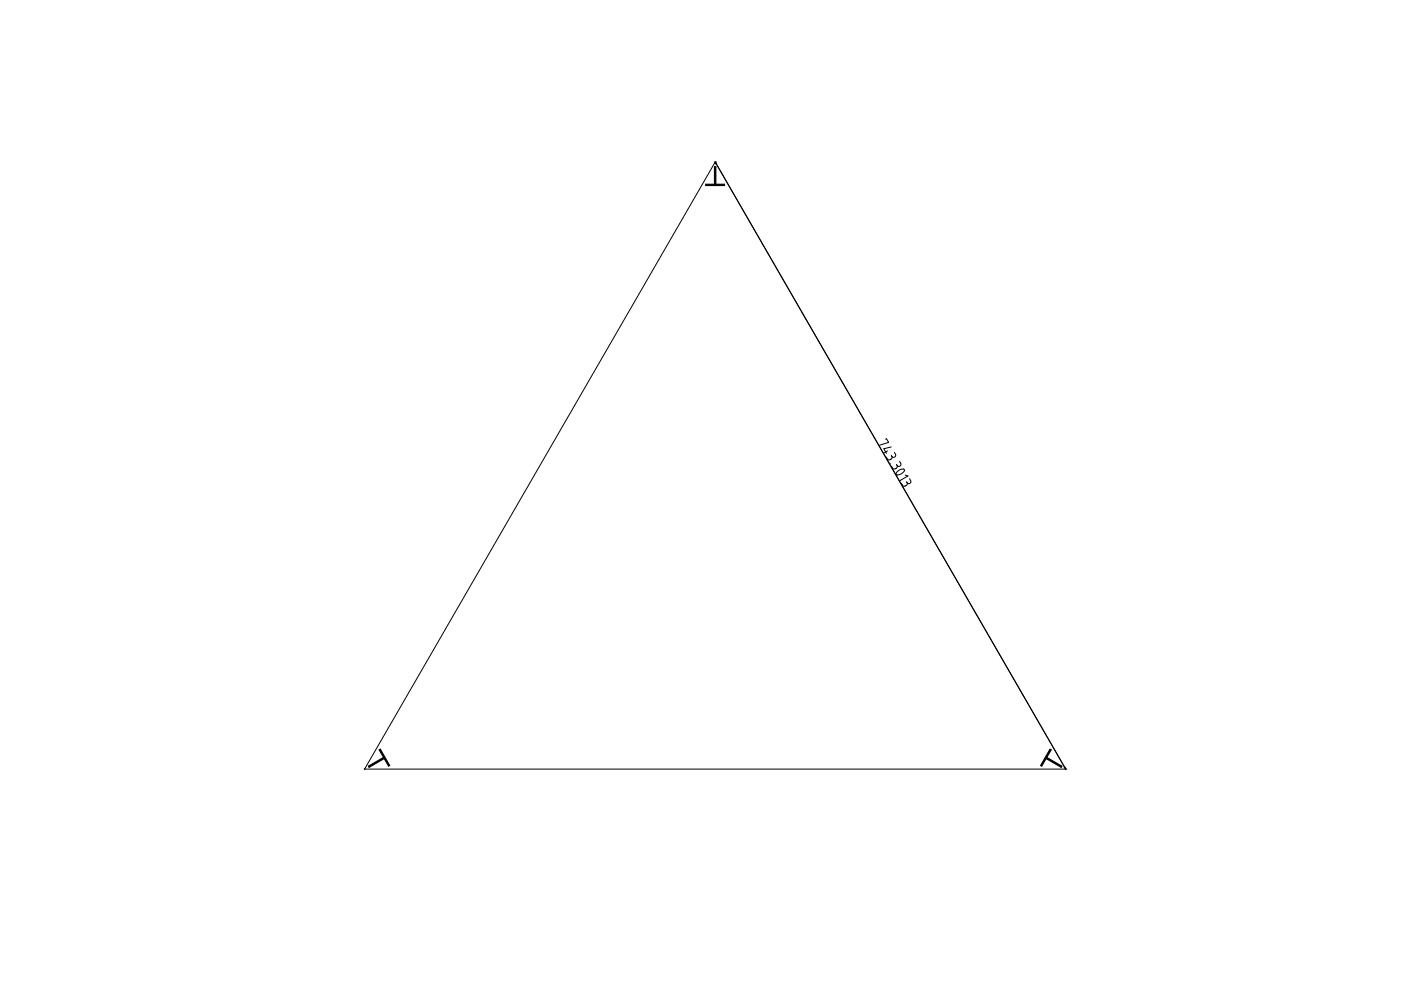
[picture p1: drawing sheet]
<svg xmlns="http://www.w3.org/2000/svg" width="297mm" height="210mm" viewBox="0 0 297 210" stroke-linecap="round" stroke-linejoin="round" font-family="sans-serif">
<g fill="#000">
<path d="M151.5 35.3h.3v3.8h1.8v.2h-4v-.2h1.9z" fill-rule="evenodd"/>
<path d="M80.4 159l.2-.2 2 3.5-.2 .2-1-1.7-3.1 1.9-.2-.3 3.2-1.8z" fill-rule="evenodd"/>
<path d="M222.6 158.8l.3 .2-.9 1.6 3.1 1.8-.1 .3-3.2-1.9-.9 1.7-.3-.2z" fill-rule="evenodd"/>
</g>
<g fill="none" stroke="#000" stroke-width=".21">
<path d="M151.5 35.3h.3v3.8h1.8v.2h-4v-.2h1.9zM151.5 34.4h.4M151.6 34.4l74.4 128.7h-148.7zM187.8 93.1l.2-.1 .4 .8-1.9 .6M188.2 95.6l-.8 .5M188.8 98.2l-.1 .1M189 94.8l-1.6 .3 .5 1M189 96.5l.1 .3M189.1 96.8l-.1 .5-.4 .2-.4-.1-.3-.5M189.6 95.9l.3 .5-.1 .4-.3 .2-.4-.2M190.1 98.5l.1 .2M190.2 98.7v.4l-.5 .3h-.4l-.3-.6"/>
<path d="M190.7 97.8l.3 .6-.1 .3-.4 .2-.3-.2M190.2 100.1l1.1-.6a.38 .38 0 0 1 .5 .2 .38 .38 0 0 1-.4 .5l-.9 .5a.35 .35 0 0 1-.5-.2 .35 .35 0 0 1 .2-.4zM191.9 100.8l.6 .1-1.7 1M192.2 102.1l.1 .2M192.3 102.3v.5l-.5 .3-.4-.1-.3-.5M192.8 101.5l.3 .5v.3l-.4 .3-.4-.3M80.4 159l.2-.2 2 3.5-.2 .2-1-1.7-3.1 1.9-.2-.3 3.2-1.8zM222.6 158.8l.3 .2-.9 1.6 3.1 1.8-.1 .3-3.2-1.9-.9 1.7-.3-.2zM77.2 162.9l.2 .3M226 162.9l-.1 .3M226.1 163.1h.1"/>
</g>
<path d="M151.6 34.4l.4 .3-.2 .1zM225.6 162.7l.2-.1 .2 .5z" fill="#000" stroke="#000" stroke-width=".21"/>
</svg>
